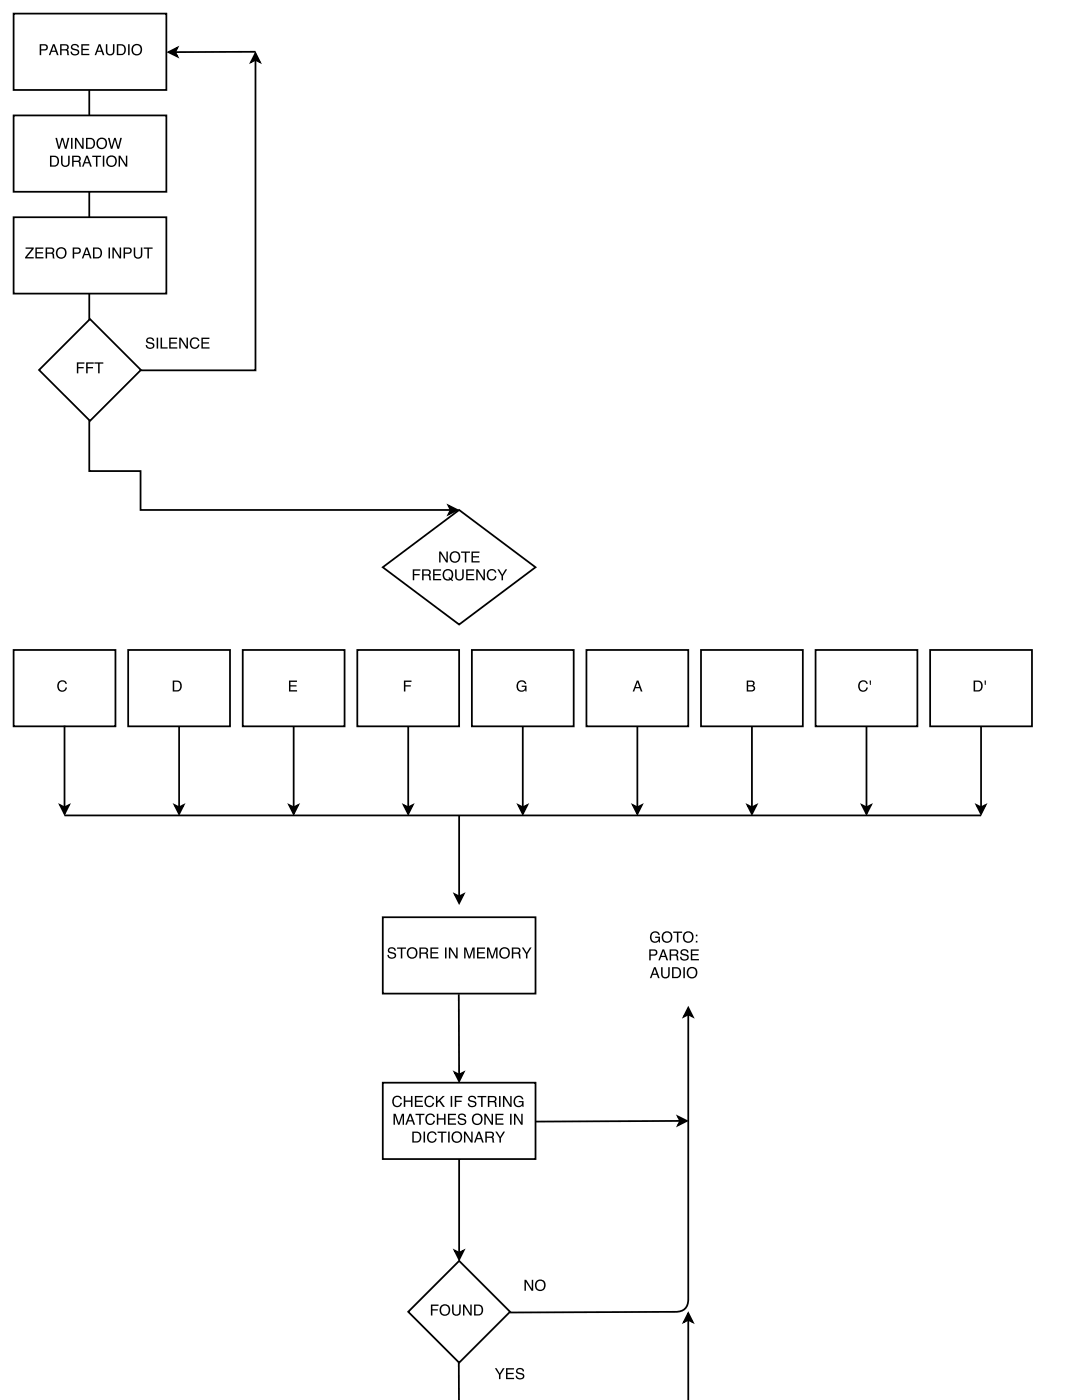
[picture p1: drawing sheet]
<svg xmlns="http://www.w3.org/2000/svg" width="216mm" height="279mm" viewBox="0 0 216 279" stroke-linecap="round" stroke-linejoin="round" font-family="sans-serif">
<path d="M17.8 18l.1 18.7M17 36.2l.9 .5 .9-.5-.8 1.8z" fill="none" stroke="#000" stroke-width=".35"/>
<path d="M17 36.2l.9 .5 .9-.5-.8 1.8z" fill="#000"/>
<path d="M2.7 2.7h30.5v15.3h-30.5z" fill="#fff"/>
<path d="M2.7 2.7h30.5v15.3h-30.5zM17.8 38.3l.1 18.7M17 56.5l.9 .5 .9-.5-.8 1.8z" fill="none" stroke="#000" stroke-width=".35"/>
<g fill="#000">
<path d="M17 56.5l.9 .5 .9-.5-.8 1.8z"/>
<path d="M7.9 8.8h1a.63 .63 0 0 1 .7 .7 .63 .63 0 0 1-.7 .6h-.7v.9h-.3zM8.2 9.1v.7h.6a.38 .38 0 0 0 .5-.3 .38 .38 0 0 0-.5-.4zM10.7 9.1l-.3 1h.6zM10.6 8.8h.3l.8 2.2h-.3l-.3-.6h-.8l-.3 .6h-.3zM12.3 9.1v.7h.7a.38 .38 0 0 0 .4-.3 .38 .38 0 0 0-.4-.4zM12 8.8a1.88 1.88 0 0 1 1.6 .2l.1 .6-.3 .3 .3 .3 .1 .8h-.4l-.1-.8-.3-.1h-.7v.9h-.3zM14.3 9a.86 .86 0 0 1 1.5 .5h-.3a.51 .51 0 0 0-.6-.5 .51 .51 0 0 0-.4 .5l.5 .2a.69 .69 0 0 1 .8 .7 .69 .69 0 0 1-.9 .7l-.4-.1-.3-.3-.1-.4h.3a.58 .58 0 0 0 .5 .5 .58 .58 0 0 0 .6-.5l-.7-.3a.59 .59 0 0 1-.6-.4 .59 .59 0 0 1 .1-.6zM16.2 8.8h1.6v.3h-1.3v.7h1.2v.2h-1.2v.7h1.3v.3h-1.6zM19.9 9.1l-.4 1h.7zM19.7 8.8h.3l.8 2.2h-.3l-.2-.6h-.9l-.2 .6h-.3zM21.1 8.8h.3v1.4a.56 .56 0 0 0 .6 .6 .56 .56 0 0 0 .5-.6v-1.4h.3v1.2a.87 .87 0 0 1-.8 1.1 .87 .87 0 0 1-.9-1.1zM23.6 9.1v1.7h.5a.86 .86 0 0 0 .7-.9 .86 .86 0 0 0-.7-.8zM23.3 8.8h.9a1.11 1.11 0 0 1 .9 1.1 1.11 1.11 0 0 1-.9 1.1h-.9zM25.6 8.8h.3v2.2h-.3zM26.6 9a1.1 1.1 0 0 1 1.6 .2 1.1 1.1 0 0 1-.3 1.6 1.1 1.1 0 0 1-1.6-.3v-.9zM26.7 9.3a.88 .88 0 0 0-.1 1.1 .88 .88 0 0 0 1.1 .3 .87 .87 0 0 0 .3-1.2 .87 .87 0 0 0-1.3-.2z"/>
</g>
<path d="M2.7 23h30.5v15.3h-30.5z" fill="#fff"/>
<path d="M2.7 23h30.5v15.3h-30.5zM17.8 58.6l.1 18.7M17 76.9l.9 .4 .9-.5-.8 1.8z" fill="none" stroke="#000" stroke-width=".35"/>
<g fill="#000">
<path d="M17 76.9l.9 .4 .9-.5-.8 1.8z"/>
<path d="M10.3 31.3v1.7h.5a.86 .86 0 0 0 .7-.8 .86 .86 0 0 0-.7-.9zM10 31.1h.9a1.11 1.11 0 0 1 .9 1.1 1.11 1.11 0 0 1-.9 1.1h-.9zM12.2 31.1h.3v1.3a.56 .56 0 0 0 .5 .7 .56 .56 0 0 0 .6-.7v-1.3h.3v1.2a.87 .87 0 0 1-.9 1 .87 .87 0 0 1-.8-1zM14.7 31.3v.8h.7a.38 .38 0 0 0 .4-.4 .38 .38 0 0 0-.4-.4zM14.4 31.1a1.88 1.88 0 0 1 1.6 .2l.1 .5-.3 .4 .3 .2 .1 .9h-.4l-.1-.8-.3-.2h-.7v1h-.3zM17.3 31.4l-.3 1h.7zM17.2 31.1h.3l.8 2.2h-.3l-.2-.7h-.9l-.2 .7h-.3zM18.4 31.1h1.8v.2h-.8v2h-.3v-2h-.7zM20.5 31.1h.3v2.2h-.3zM21.6 31.2a1.1 1.1 0 0 1 1.5 .3 1.1 1.1 0 0 1-.3 1.5 1.1 1.1 0 0 1-1.5-.2l-.1-.9zM21.7 31.5a.88 .88 0 0 0-.1 1.2 .88 .88 0 0 0 1.1 .2 .87 .87 0 0 0 .2-1.2 .87 .87 0 0 0-1.2-.2zM23.7 31.1h.3l1.1 1.7v-1.7h.3v2.2h-.3l-1.2-1.8v1.8h-.2z"/>
<path d="M11.1 27.5h.3l.4 1.8 .5-1.8h.3l.5 1.8 .4-1.8h.3l-.5 2.2h-.3l-.6-1.8-.5 1.8h-.3zM14.2 27.5h.3v2.2h-.3zM15 27.5h.3l1.1 1.8v-1.8h.3v2.2h-.3l-1.2-1.8v1.8h-.2zM17.5 27.8v1.7h.5a.86 .86 0 0 0 .7-.9 .86 .86 0 0 0-.7-.8zM17.2 27.5h.9a1.11 1.11 0 0 1 .9 1.1 1.11 1.11 0 0 1-1 1.1h-.8zM19.6 27.7a1.1 1.1 0 0 1 1.6 .2 1.1 1.1 0 0 1-.3 1.6 1.1 1.1 0 0 1-1.5-.3l-.1-.9zM19.8 28a.88 .88 0 0 0-.2 1.1 .88 .88 0 0 0 1.1 .3 .87 .87 0 0 0 .3-1.2 .87 .87 0 0 0-1.2-.2zM21.5 27.5h.4l.4 1.8 .5-1.8h.3l.5 1.8 .4-1.8h.3l-.6 2.2h-.3l-.5-1.8-.5 1.8h-.3z"/>
</g>
<path d="M2.7 43.4h30.5v15.2h-30.5z" fill="#fff"/>
<path d="M51 10.6l.9 1.8-.9-.4-.9 .4zM51 12v61.9h-23M2.7 43.4h30.5v15.2h-30.5zM17.8 83.9v10.1h10.2v7.8h61.9M89.5 100.9l1.8 .9-1.8 .9 .4-.9z" fill="none" stroke="#000" stroke-width=".35"/>
<g fill="#000">
<path d="M51 10.6l.9 1.8-.9-.4-.9 .4zM89.5 100.9l1.8 .9-1.8 .9 .4-.9z"/>
<path d="M5.1 49.4h1.6v.2l-1.3 1.7h1.3v.3h-1.7v-.3l1.3-1.6h-1.2zM7.1 49.4h1.6v.3h-1.4v.6h1.3v.3h-1.3v.7h1.4v.3h-1.6zM9.4 49.6v.8h.7a.38 .38 0 0 0 .4-.4 .38 .38 0 0 0-.4-.4zM9.1 49.4a1.88 1.88 0 0 1 1.6 .2l.1 .6-.3 .3 .3 .2 .1 .9h-.3l-.1-.8-.4-.2h-.7v1h-.3zM11.5 49.6a1.1 1.1 0 0 1 1.6 .2 1.1 1.1 0 0 1-.3 1.6 1.1 1.1 0 0 1-1.5-.3l-.1-.9zM11.7 49.8a.88 .88 0 0 0-.1 1.2 .88 .88 0 0 0 1.1 .3 .87 .87 0 0 0 .2-1.3 .87 .87 0 0 0-1.2-.2zM14.5 49.4h1a.63 .63 0 0 1 .6 .6 .63 .63 0 0 1-.6 .7h-.7v.9h-.3zM14.8 49.6v.8h.6a.38 .38 0 0 0 .4-.4 .38 .38 0 0 0-.4-.4zM17.3 49.7l-.4 1h.7zM17.1 49.4h.4l.8 2.2h-.4l-.2-.7h-.8l-.3 .7h-.3zM18.9 49.6v1.7h.5a.86 .86 0 0 0 .7-.8 .86 .86 0 0 0-.7-.9zM18.6 49.4h.8a1.11 1.11 0 0 1 1 1.1 1.11 1.11 0 0 1-1 1.1h-.8zM21.7 49.4h.3v2.2h-.3zM22.4 49.4h.4l1.1 1.8v-1.8h.3v2.2h-.4l-1.1-1.8v1.8h-.3zM24.7 49.4h.9a.63 .63 0 0 1 .7 .6 .63 .63 0 0 1-.7 .7h-.6v.9h-.3zM25 49.6v.8h.5a.38 .38 0 0 0 .5-.4 .38 .38 0 0 0-.5-.4zM26.7 49.4h.3v1.3a.56 .56 0 0 0 .5 .7 .56 .56 0 0 0 .6-.7v-1.3h.3v1.2a.87 .87 0 0 1-.9 1 .87 .87 0 0 1-.8-1zM28.7 49.4h1.8v.3h-.8v1.9h-.3v-1.9h-.7z"/>
</g>
<path d="M18 63.7l10.1 10.1-10.1 10.2-10.2-10.2z" fill="#fff"/>
<path d="M33.6 10.4l1.8-.9-.4 .9 .4 .9zM51 10.3l-16 .1M18 63.7l10.1 10.1-10.1 10.2-10.2-10.2z" fill="none" stroke="#000" stroke-width=".35"/>
<g fill="#000">
<path d="M33.6 10.4l1.8-.9-.4 .9 .4 .9z"/>
<path d="M15.3 72.3h1.5v.3h-1.2v.7h1.1v.2h-1.1v1h-.3zM17.2 72.3h1.5v.3h-1.2v.7h1.1v.2h-1.1v1h-.3zM18.8 72.3h1.8v.3h-.7v1.9h-.3v-1.9h-.8z"/>
<path d="M29.4 67.5a.86 .86 0 0 1 1.4 .5h-.3a.51 .51 0 0 0-.6-.4 .51 .51 0 0 0-.4 .5l.5 .2a.69 .69 0 0 1 .8 .7 .69 .69 0 0 1-.9 .6l-.4-.1-.3-.2-.1-.4h.3a.58 .58 0 0 0 .5 .5 .58 .58 0 0 0 .6-.5l-.7-.3a.59 .59 0 0 1-.6-.4 .59 .59 0 0 1 .2-.7zM31.3 67.4h.3v2.2h-.3zM32 67.4h.3v1.9h1.1v.3h-1.4zM33.8 67.4h1.6v.2h-1.4v.7h1.3v.3h-1.3v.7h1.4v.3h-1.6zM35.8 67.4h.3l1.1 1.8v-1.8h.3v2.2h-.3l-1.2-1.8v1.8h-.2zM38.1 67.7a.95 .95 0 0 1 1-.4 .95 .95 0 0 1 .7 .7h-.3a.7 .7 0 0 0-.9-.4 .7 .7 0 0 0-.4 .9 .69 .69 0 0 0 .5 .8 .69 .69 0 0 0 .8-.5h.3a1.02 1.02 0 0 1-1.3 .8 1.02 1.02 0 0 1-.6-1.5zM40.2 67.4h1.6v.2h-1.3v.7h1.2v.3h-1.2v.7h1.3v.3h-1.6z"/>
</g>
<path d="M76.4 113.2l15.2-11.4 15.3 11.4-15.3 11.4z" fill="#fff"/>
<path d="M76.4 113.2l15.2-11.4 15.3 11.4-15.3 11.4z" fill="none" stroke="#000" stroke-width=".35"/>
<g fill="#000">
<path d="M82.4 113.6h1.5v.3h-1.2v.7h1v.2h-1v1h-.3zM84.5 113.9v.7h.7a.38 .38 0 0 0 .5-.3 .38 .38 0 0 0-.5-.4zM84.2 113.6a1.88 1.88 0 0 1 1.6 .2l.1 .6-.2 .3 .2 .3 .1 .8h-.3l-.1-.8-.4-.1h-.7v.9h-.3zM86.4 113.6h1.6v.3h-1.3v.7h1.2v.2h-1.2v.7h1.3v.3h-1.6zM88.7 113.8a1.14 1.14 0 0 1 1.6 .2 1.14 1.14 0 0 1-.2 1.6l.3 .2-.1 .2-.4-.3a1.15 1.15 0 0 1-1.5-.4 1.15 1.15 0 0 1 .3-1.5zM88.8 114.1a.88 .88 0 0 0-.2 1.1 .88 .88 0 0 0 1.1 .3l-.2-.1 .1-.2 .3 .2a.86 .86 0 0 0 .1-1.2 .86 .86 0 0 0-1.2-.1zM90.8 113.6h.3v1.4a.56 .56 0 0 0 .6 .6 .56 .56 0 0 0 .5-.6v-1.4h.3v1.3a.87 .87 0 0 1-.8 1 .87 .87 0 0 1-.9-1zM93 113.6h1.6v.3h-1.3v.7h1.2v.2h-1.2v.7h1.3v.3h-1.6zM95 113.6h.4l1.1 1.8v-1.8h.3v2.2h-.4l-1.1-1.8v1.8h-.3zM97.4 113.9a.95 .95 0 0 1 .9-.3 .95 .95 0 0 1 .7 .7h-.2a.7 .7 0 0 0-.9-.4 .7 .7 0 0 0-.5 .8 .69 .69 0 0 0 .6 .9 .69 .69 0 0 0 .8-.6h.3a1.02 1.02 0 0 1-1.4 .8 1.02 1.02 0 0 1-.5-1.4zM99.3 113.6h.3l.6 1.1 .7-1.1h.3l-.8 1.3v.9h-.3v-.9z"/>
<path d="M87.6 110.1h.4l1.1 1.7v-1.7h.3v2.2h-.4l-1.1-1.8v1.8h-.3zM90.1 110.2a1.1 1.1 0 0 1 1.5 .3 1.1 1.1 0 0 1-.2 1.5 1.1 1.1 0 0 1-1.6-.2l-.1-.9zM90.2 110.5a.88 .88 0 0 0-.1 1.1 .88 .88 0 0 0 1.1 .3 .87 .87 0 0 0 .3-1.2 .87 .87 0 0 0-1.3-.2zM92 110.1h1.8v.2h-.8v2h-.3v-2h-.7zM94.1 110.1h1.6v.2h-1.3v.7h1.2v.3h-1.2v.7h1.3v.3h-1.6z"/>
</g>
<path d="M2.7 129.7h20.3v15.3h-20.3z" fill="#fff"/>
<path d="M2.7 129.7h20.3v15.3h-20.3z" fill="none" stroke="#000" stroke-width=".35"/>
<path d="M11.7 136.1a.95 .95 0 0 1 .9-.3 .95 .95 0 0 1 .7 .7h-.2a.7 .7 0 0 0-.9-.4 .7 .7 0 0 0-.5 .8 .69 .69 0 0 0 .6 .9 .69 .69 0 0 0 .8-.6h.3a1.02 1.02 0 0 1-1.4 .8 1.02 1.02 0 0 1-.5-1.4z" fill="#000"/>
<path d="M25.6 129.7h20.3v15.3h-20.3z" fill="#fff"/>
<path d="M25.6 129.7h20.3v15.3h-20.3z" fill="none" stroke="#000" stroke-width=".35"/>
<path d="M34.8 136.1v1.7h.5a.86 .86 0 0 0 .7-.9 .86 .86 0 0 0-.7-.8zM34.5 135.8h.9a1.11 1.11 0 0 1 .9 1.1 1.11 1.11 0 0 1-1 1.1h-.8z" fill="#000"/>
<path d="M48.4 129.7h20.4v15.3h-20.4z" fill="#fff"/>
<path d="M48.4 129.7h20.4v15.3h-20.4z" fill="none" stroke="#000" stroke-width=".35"/>
<path d="M57.7 135.8h1.6v.3h-1.3v.7h1.2v.2h-1.2v.7h1.3v.3h-1.6z" fill="#000"/>
<path d="M94.2 129.7h20.3v15.3h-20.3z" fill="#fff"/>
<path d="M94.2 129.7h20.3v15.3h-20.3z" fill="none" stroke="#000" stroke-width=".35"/>
<path d="M103.4 136.1a.97 .97 0 0 1 1.6 .4h-.3a.76 .76 0 0 0-1-.4 .76 .76 0 0 0-.3 1.1 .7 .7 0 0 0 .7 .6 .7 .7 0 0 0 .7-.7h-.7v-.3h1v1.2h-.2l-.1-.3a1.03 1.03 0 0 1-1.3 .2 1.03 1.03 0 0 1-.4-1.3z" fill="#000"/>
<path d="M117 129.7h20.3v15.3h-20.3z" fill="#fff"/>
<path d="M117 129.7h20.3v15.3h-20.3z" fill="none" stroke="#000" stroke-width=".35"/>
<path d="M127.2 136.1l-.3 1h.6zM127.1 135.8h.3l.8 2.2h-.3l-.3-.6h-.8l-.3 .6h-.3z" fill="#000"/>
<path d="M139.9 129.7h20.3v15.3h-20.3z" fill="#fff"/>
<path d="M139.9 129.7h20.3v15.3h-20.3z" fill="none" stroke="#000" stroke-width=".35"/>
<path d="M149.3 136.1v.6h.5a.35 .35 0 0 0 .5-.3 .35 .35 0 0 0-.5-.3zM149.3 137v.8h.6a.4 .4 0 0 0 .5-.5 .4 .4 0 0 0-.5-.3zM149 135.8h.9a.54 .54 0 0 1 .6 .4 .54 .54 0 0 1-.2 .6 .62 .62 0 0 1 .4 .8 .62 .62 0 0 1-.8 .4h-.9z" fill="#000"/>
<path d="M71.3 129.7h20.3v15.3h-20.3z" fill="#fff"/>
<path d="M71.3 129.7h20.3v15.3h-20.3z" fill="none" stroke="#000" stroke-width=".35"/>
<path d="M80.6 135.8h1.5v.3h-1.2v.7h1.1v.2h-1.1v1h-.3z" fill="#000"/>
<path d="M162.7 129.7h20.4v15.3h-20.4z" fill="#fff"/>
<path d="M162.7 129.7h20.4v15.3h-20.4z" fill="none" stroke="#000" stroke-width=".35"/>
<path d="M171.5 136.1a.95 .95 0 0 1 .9-.3 .95 .95 0 0 1 .7 .7h-.2a.7 .7 0 0 0-.9-.4 .7 .7 0 0 0-.5 .8 .69 .69 0 0 0 .6 .9 .69 .69 0 0 0 .8-.6h.3a1.02 1.02 0 0 1-1.3 .8 1.02 1.02 0 0 1-.6-1.4zM173.5 135.8h.3l-.1 .9h-.1z" fill="#000"/>
<path d="M185.6 129.7h20.3v15.3h-20.3z" fill="#fff"/>
<g fill="none" stroke="#000" stroke-width=".35">
<path d="M185.6 129.7h20.3v15.3h-20.3zM12.9 144.8v16.3M35.7 145v16.1M58.6 145v16.1M81.5 145v16.1M104.3 145v16.1M127.2 145v16.1M150 145v16.1M172.9 145v16.1M195.8 145v16.1M12 160.7l.9 .4 .9-.4-.9 1.8zM12.9 162.7h182.9"/>
<path d="M34.8 160.7l.9 .4 .9-.4-.9 1.8zM57.7 160.7l.9 .4 .9-.4-.9 1.8zM80.6 160.7l.9 .4 .8-.4-.8 1.8zM90.7 178.5l.9 .4 .9-.4-.9 1.7zM91.6 162.7v16.2M103.4 160.7l.9 .4 .9-.4-.9 1.8zM126.3 160.7l.9 .4 .9-.4-.9 1.8zM149.1 160.7l.9 .4 .9-.4-.9 1.8zM172 160.7l.9 .4 .9-.4-.9 1.8zM194.9 160.7l.9 .4 .8-.4-.8 1.8z"/>
</g>
<g fill="#000">
<path d="M12 160.7l.9 .4 .9-.4-.9 1.8zM34.8 160.7l.9 .4 .9-.4-.9 1.8zM57.7 160.7l.9 .4 .9-.4-.9 1.8zM80.6 160.7l.9 .4 .8-.4-.8 1.8zM103.4 160.7l.9 .4 .9-.4-.9 1.8zM126.3 160.7l.9 .4 .9-.4-.9 1.8zM149.1 160.7l.9 .4 .9-.4-.9 1.8zM172 160.7l.9 .4 .9-.4-.9 1.8zM194.9 160.7l.9 .4 .8-.4-.8 1.8zM90.7 178.5l.9 .4 .9-.4-.9 1.7z"/>
<path d="M194.6 136.1v1.7h.5a.86 .86 0 0 0 .7-.9 .86 .86 0 0 0-.7-.8zM194.3 135.8h.9a1.11 1.11 0 0 1 .9 1.1 1.11 1.11 0 0 1-.9 1.1h-.9zM196.5 135.8h.2v.9h-.2z"/>
</g>
<path d="M76.4 183.1h30.5v15.2h-30.5z" fill="#fff"/>
<path d="M76.4 183.1h30.5v15.2h-30.5zM91.5 198.4l.1 16.1M90.7 214l.9 .5 .9-.5-.9 1.8zM91.6 231.3v18.7M135.3 222.8l1.8 .9-1.8 .9 .4-.9zM135.7 223.7l-29 .1M90.7 249.6l.9 .4 .9-.4-.9 1.8z" fill="none" stroke="#000" stroke-width=".35"/>
<g fill="#000">
<path d="M90.7 214l.9 .5 .9-.5-.9 1.8zM135.3 222.8l1.8 .9-1.8 .9 .4-.9zM90.7 249.6l.9 .4 .9-.4-.9 1.8z"/>
<path d="M77.6 189.2a.86 .86 0 0 1 1.4 .5h-.3a.51 .51 0 0 0-.5-.4 .51 .51 0 0 0-.5 .5l.5 .2a.69 .69 0 0 1 .8 .7 .69 .69 0 0 1-.8 .6l-.5-.1-.3-.2-.1-.4h.3a.58 .58 0 0 0 .6 .5 .58 .58 0 0 0 .5-.5l-.7-.3a.59 .59 0 0 1-.6-.4 .59 .59 0 0 1 .2-.7zM79.2 189.1h1.8v.3h-.7v1.9h-.3v-1.9h-.8zM81.6 189.3a1.1 1.1 0 0 1 1.5 .2 1.1 1.1 0 0 1-.3 1.6 1.1 1.1 0 0 1-1.5-.3l-.1-.9zM81.7 189.5a.88 .88 0 0 0-.1 1.2 .88 .88 0 0 0 1.1 .3 .87 .87 0 0 0 .2-1.3 .87 .87 0 0 0-1.2-.2zM84 189.3v.8h.7a.38 .38 0 0 0 .4-.4 .38 .38 0 0 0-.4-.4zM83.7 189.1a1.88 1.88 0 0 1 1.6 .2l.1 .6-.3 .3 .3 .2 .1 .9h-.4l-.1-.8-.3-.2h-.7v1h-.3zM85.9 189.1h1.6v.3h-1.3v.6h1.2v.3h-1.2v.7h1.3v.3h-1.6zM88.8 189.1h.3v2.2h-.3zM89.6 189.1h.3l1.1 1.8v-1.8h.3v2.2h-.3l-1.1-1.8v1.8h-.3zM92.6 189.1h.4l.7 1.8 .6-1.8h.4v2.2h-.3v-1.9l-.6 1.9h-.3l-.6-1.9v1.9h-.3zM95.2 189.1h1.6v.3h-1.3v.6h1.2v.3h-1.2v.7h1.3v.3h-1.6zM97.2 189.1h.4l.6 1.8 .7-1.8h.4v2.2h-.3v-1.9l-.6 1.9h-.3l-.6-1.9v1.9h-.3zM100 189.3a1.1 1.1 0 0 1 1.5 .2 1.1 1.1 0 0 1-.2 1.6 1.1 1.1 0 0 1-1.6-.3l-.1-.9zM100.1 189.5a.88 .88 0 0 0-.1 1.2 .88 .88 0 0 0 1.1 .3 .87 .87 0 0 0 .3-1.3 .87 .87 0 0 0-1.3-.2zM102.4 189.3v.8h.7a.38 .38 0 0 0 .5-.4 .38 .38 0 0 0-.5-.4zM102.1 189.1a1.88 1.88 0 0 1 1.6 .2l.1 .6-.2 .3 .2 .2 .1 .9h-.3l-.1-.8-.4-.2h-.7v1h-.3zM104.1 189.1h.4l.6 1 .6-1h.4l-.9 1.3v.9h-.3v-.9z"/>
<path d="M129.5 189.5h1a.63 .63 0 0 1 .7 .6 .63 .63 0 0 1-.7 .6h-.7v1h-.3zM129.8 189.7v.8h.6a.38 .38 0 0 0 .5-.4 .38 .38 0 0 0-.5-.4zM132.3 189.8l-.3 1h.7zM132.2 189.5h.3l.8 2.2h-.3l-.2-.7h-.9l-.2 .7h-.3zM133.9 189.7v.8h.7a.38 .38 0 0 0 .5-.4 .38 .38 0 0 0-.5-.4zM133.6 189.5a1.88 1.88 0 0 1 1.6 .2l.1 .5-.3 .4 .3 .2 .1 .9h-.3l-.1-.8-.4-.2h-.7v1h-.3zM136 189.6a.86 .86 0 0 1 1.4 .5h-.3a.51 .51 0 0 0-.5-.4 .51 .51 0 0 0-.5 .5l.5 .2a.69 .69 0 0 1 .8 .7 .69 .69 0 0 1-.8 .6l-.5-.1-.3-.2-.1-.4h.3a.58 .58 0 0 0 .6 .5 .58 .58 0 0 0 .5-.6l-.7-.3a.59 .59 0 0 1-.6-.3 .59 .59 0 0 1 .2-.7zM137.8 189.5h1.6v.2h-1.3v.7h1.2v.3h-1.2v.7h1.4v.3h-1.7z"/>
<path d="M130.7 193.4l-.4 .9h.7zM130.5 193h.3l.8 2.2h-.3l-.2-.6h-.9l-.2 .6h-.3zM131.9 193h.3v1.4a.56 .56 0 0 0 .6 .6 .56 .56 0 0 0 .5-.6v-1.4h.3v1.3a.87 .87 0 0 1-.8 1 .87 .87 0 0 1-.9-1zM134.4 193.3v1.7h.5a.86 .86 0 0 0 .7-.9 .86 .86 0 0 0-.7-.8zM134.1 193h.9a1.11 1.11 0 0 1 .9 1.1 1.11 1.11 0 0 1-.9 1.1h-.9zM136.4 193h.3v2.2h-.3zM137.4 193.2a1.1 1.1 0 0 1 1.5 .2 1.1 1.1 0 0 1-.2 1.6 1.1 1.1 0 0 1-1.6-.3l-.1-.9zM137.5 193.5a.88 .88 0 0 0-.1 1.1 .88 .88 0 0 0 1.1 .3 .87 .87 0 0 0 .3-1.2 .87 .87 0 0 0-1.3-.2z"/>
<path d="M130 186.2a.97 .97 0 0 1 1.7 .4h-.3a.76 .76 0 0 0-1.1-.4 .76 .76 0 0 0-.3 1.1 .7 .7 0 0 0 .8 .6 .7 .7 0 0 0 .6-.7h-.7v-.3h1v1.2h-.2l-.1-.3a1.03 1.03 0 0 1-1.3 .2 1.03 1.03 0 0 1-.4-1.3zM132.4 186.1a1.1 1.1 0 0 1 1.6 .2 1.1 1.1 0 0 1-.3 1.6 1.1 1.1 0 0 1-1.6-.3v-.9zM132.6 186.4a.88 .88 0 0 0-.2 1.1 .88 .88 0 0 0 1.1 .3 .87 .87 0 0 0 .3-1.3 .87 .87 0 0 0-1.2-.1zM134.3 185.9h1.8v.3h-.7v1.9h-.3v-1.9h-.8zM136.6 186.1a1.1 1.1 0 0 1 1.6 .2 1.1 1.1 0 0 1-.3 1.6 1.1 1.1 0 0 1-1.5-.3l-.1-.9zM136.8 186.4a.88 .88 0 0 0-.1 1.1 .88 .88 0 0 0 1.1 .3 .87 .87 0 0 0 .2-1.3 .87 .87 0 0 0-1.2-.1zM138.8 186.5h.4v.4h-.4zM138.8 187.8h.4v.3h-.4z"/>
</g>
<path d="M76.4 216.1h30.5v15.2h-30.5z" fill="#fff"/>
<path d="M76.4 216.1h30.5v15.2h-30.5z" fill="none" stroke="#000" stroke-width=".35"/>
<g fill="#000">
<path d="M78.5 219a.95 .95 0 0 1 1-.3 .95 .95 0 0 1 .7 .7h-.3a.7 .7 0 0 0-.9-.4 .7 .7 0 0 0-.4 .8 .69 .69 0 0 0 .5 .9 .69 .69 0 0 0 .8-.6h.3a1.02 1.02 0 0 1-1.3 .8 1.02 1.02 0 0 1-.6-1.4zM80.6 218.7h.3v.9h1.1v-.9h.3v2.2h-.3v-1h-1.1v1h-.3zM82.8 218.7h1.6v.3h-1.3v.7h1.2v.2h-1.2v.7h1.3v.3h-1.6zM84.9 219a.95 .95 0 0 1 1-.3 .95 .95 0 0 1 .7 .7h-.3a.7 .7 0 0 0-.9-.4 .7 .7 0 0 0-.4 .8 .69 .69 0 0 0 .5 .9 .69 .69 0 0 0 .8-.6h.3a1.02 1.02 0 0 1-1.3 .8 1.02 1.02 0 0 1-.6-1.4zM87 218.7h.3v1.1l1-1.1h.5l-1 .9 1 1.3h-.4l-.8-1.1-.3 .3v.8h-.3zM89.9 218.7h.3v2.2h-.3zM90.7 218.7h1.6v.3h-1.3v.7h1.1v.2h-1.1v1h-.3zM93.6 218.9a.86 .86 0 0 1 1.4 .5h-.3a.51 .51 0 0 0-.5-.5 .51 .51 0 0 0-.5 .5l.5 .2a.69 .69 0 0 1 .9 .7 .69 .69 0 0 1-.9 .7l-.5-.1-.3-.3-.1-.4h.3a.58 .58 0 0 0 .6 .5 .58 .58 0 0 0 .6-.5l-.8-.3a.59 .59 0 0 1-.6-.4 .59 .59 0 0 1 .2-.6zM95.3 218.7h1.7v.3h-.7v1.9h-.3v-1.9h-.7zM97.6 219v.7h.7a.38 .38 0 0 0 .5-.3 .38 .38 0 0 0-.4-.4zM97.3 218.7a1.88 1.88 0 0 1 1.6 .2l.2 .6-.3 .3 .2 .3 .2 .8h-.4l-.1-.8-.4-.1h-.7v.9h-.3zM99.6 218.7h.3v2.2h-.3zM100.4 218.7h.3l1.1 1.8v-1.8h.3v2.2h-.3l-1.2-1.8v1.8h-.2zM102.8 219a.97 .97 0 0 1 1.6 .4h-.3a.76 .76 0 0 0-1-.4 .76 .76 0 0 0-.3 1.1 .7 .7 0 0 0 .7 .6 .7 .7 0 0 0 .7-.7h-.7v-.3h1v1.2h-.2l-.1-.3a1.03 1.03 0 0 1-1.3 .2 1.03 1.03 0 0 1-.4-1.3z"/>
<path d="M78.5 222.3h.4l.7 1.8 .6-1.8h.4v2.2h-.3v-1.9l-.6 1.9h-.3l-.6-1.9v1.9h-.3zM81.9 222.6l-.4 1h.7zM81.7 222.3h.3l.8 2.2h-.3l-.2-.7h-.9l-.2 .7h-.3zM82.9 222.3h1.8v.2h-.7v2h-.3v-2h-.8zM85.1 222.6a.95 .95 0 0 1 1-.4 .95 .95 0 0 1 .7 .7h-.3a.7 .7 0 0 0-.9-.4 .7 .7 0 0 0-.4 .9 .69 .69 0 0 0 .5 .8 .69 .69 0 0 0 .8-.5h.3a1.02 1.02 0 0 1-1.3 .8 1.02 1.02 0 0 1-.6-1.5zM87.2 222.3h.3v.9h1.1v-.9h.3v2.2h-.3v-1.1h-1.1v1.1h-.3zM89.4 222.3h1.6v.2h-1.3v.7h1.2v.3h-1.2v.7h1.3v.3h-1.6zM91.6 222.4a.86 .86 0 0 1 1.4 .5h-.3a.51 .51 0 0 0-.5-.4 .51 .51 0 0 0-.5 .5l.5 .2a.69 .69 0 0 1 .8 .7 .69 .69 0 0 1-.8 .6l-.5-.1-.3-.2-.1-.4h.3a.58 .58 0 0 0 .6 .5 .58 .58 0 0 0 .5-.6l-.7-.2a.59 .59 0 0 1-.6-.4 .59 .59 0 0 1 .2-.7zM94.5 222.4a1.1 1.1 0 0 1 1.6 .3 1.1 1.1 0 0 1-.3 1.5 1.1 1.1 0 0 1-1.5-.2l-.1-.9zM94.7 222.7a.88 .88 0 0 0-.1 1.2 .88 .88 0 0 0 1.1 .2 .87 .87 0 0 0 .2-1.2 .87 .87 0 0 0-1.2-.2zM96.6 222.3h.4l1.1 1.8v-1.8h.3v2.2h-.4l-1.1-1.8v1.8h-.3zM98.9 222.3h1.6v.2h-1.3v.7h1.2v.3h-1.2v.7h1.3v.3h-1.6zM101.8 222.3h.3v2.2h-.3zM102.6 222.3h.3l1.1 1.8v-1.8h.3v2.2h-.3l-1.2-1.8v1.8h-.2z"/>
<path d="M82.6 226.1v1.7h.5a.86 .86 0 0 0 .7-.9 .86 .86 0 0 0-.7-.8zM82.3 225.8h.9a1.11 1.11 0 0 1 .9 1.1 1.11 1.11 0 0 1-1 1.1h-.8zM84.5 225.8h.3v2.2h-.3zM85.5 226.1a.95 .95 0 0 1 .9-.3 .95 .95 0 0 1 .7 .7h-.3a.7 .7 0 0 0-.9-.4 .7 .7 0 0 0-.4 .9 .69 .69 0 0 0 .5 .8 .69 .69 0 0 0 .9-.6h.2a1.02 1.02 0 0 1-1.3 .8 1.02 1.02 0 0 1-.6-1.4zM87.3 225.8h1.8v.3h-.7v1.9h-.3v-1.9h-.8zM89.4 225.8h.3v2.2h-.3zM90.5 226a1.1 1.1 0 0 1 1.5 .3 1.1 1.1 0 0 1-.3 1.5 1.1 1.1 0 0 1-1.5-.3l-.1-.8zM90.6 226.3a.88 .88 0 0 0-.1 1.1 .88 .88 0 0 0 1.1 .3 .87 .87 0 0 0 .2-1.2 .87 .87 0 0 0-1.2-.2zM92.6 225.8h.3l1.1 1.8v-1.8h.3v2.2h-.3l-1.1-1.7v1.7h-.3zM95.6 226.2l-.4 .9h.7zM95.4 225.8h.3l.8 2.2h-.3l-.2-.6h-.9l-.2 .6h-.3zM97.1 226.1v.7h.7a.38 .38 0 0 0 .5-.3 .38 .38 0 0 0-.4-.4zM96.8 225.8a1.88 1.88 0 0 1 1.6 .2l.2 .6-.3 .3 .2 .3 .2 .8h-.4l-.1-.8-.4-.1h-.7v.9h-.3zM98.8 225.8h.4l.6 1.1 .6-1.1h.4l-.8 1.3v.9h-.3v-.9z"/>
</g>
<path d="M81.5 261.8l10.1-10.2 10.2 10.2-10.2 10.2z" fill="#fff"/>
<path d="M137.3 201.1l.9 1.8-.9-.4-.9 .4zM137.3 202.5v56.8a2.26 2.26 0 0 1-2.5 2.5l-33 .1M81.5 261.8l10.1-10.2 10.2 10.2-10.2 10.2zM91.5 271.8l.1 7.6M137.3 262.1l.9 1.8-.9-.5-.9 .5zM137.3 263.4v16" fill="none" stroke="#000" stroke-width=".35"/>
<g fill="#000">
<path d="M137.3 201.1l.9 1.8-.9-.4-.9 .4zM137.3 262.1l.9 1.8-.9-.5-.9 .5z"/>
<path d="M104.7 255.4h.3l1.1 1.8v-1.8h.3v2.2h-.3l-1.2-1.8v1.8h-.2zM107.1 255.6a1.1 1.1 0 0 1 1.6 .2 1.1 1.1 0 0 1-.3 1.6 1.1 1.1 0 0 1-1.5-.3l-.1-.9zM107.3 255.8a.88 .88 0 0 0-.2 1.2 .88 .88 0 0 0 1.2 .3 .87 .87 0 0 0 .2-1.3 .87 .87 0 0 0-1.2-.2z"/>
<path d="M86 260.4h1.5v.2h-1.2v.7h1.1v.2h-1.1v1h-.3zM88.1 260.5a1.1 1.1 0 0 1 1.5 .3 1.1 1.1 0 0 1-.2 1.5 1.1 1.1 0 0 1-1.6-.3l-.1-.8zM88.2 260.8a.88 .88 0 0 0-.1 1.1 .88 .88 0 0 0 1.1 .3 .87 .87 0 0 0 .3-1.2 .87 .87 0 0 0-1.3-.2zM90.2 260.4h.3v1.3a.56 .56 0 0 0 .6 .6 .56 .56 0 0 0 .5-.6v-1.3h.3v1.2a.87 .87 0 0 1-.8 1 .87 .87 0 0 1-.9-1zM92.4 260.4h.3l1.1 1.7v-1.7h.3v2.1h-.3l-1.1-1.7v1.7h-.3zM94.9 260.6v1.7h.5a.86 .86 0 0 0 .7-.9 .86 .86 0 0 0-.7-.8zM94.6 260.4h.9a1.11 1.11 0 0 1 .9 1 1.11 1.11 0 0 1-.9 1.1h-.9z"/>
<path d="M98.7 273.1h.4l.6 1 .6-1h.4l-.8 1.3v.8h-.3v-.8zM101 273.1h1.6v.2h-1.3v.7h1.2v.2h-1.2v.8h1.3v.2h-1.6zM103.2 273.2a.86 .86 0 0 1 1.4 .5h-.3a.51 .51 0 0 0-.5-.4 .51 .51 0 0 0-.5 .5l.5 .2a.69 .69 0 0 1 .8 .7 .69 .69 0 0 1-.8 .6l-.5-.1-.3-.3-.1-.4h.3a.58 .58 0 0 0 .5 .6 .58 .58 0 0 0 .6-.6l-.7-.3a.59 .59 0 0 1-.6-.3 .59 .59 0 0 1 .2-.7z"/>
</g>
</svg>
